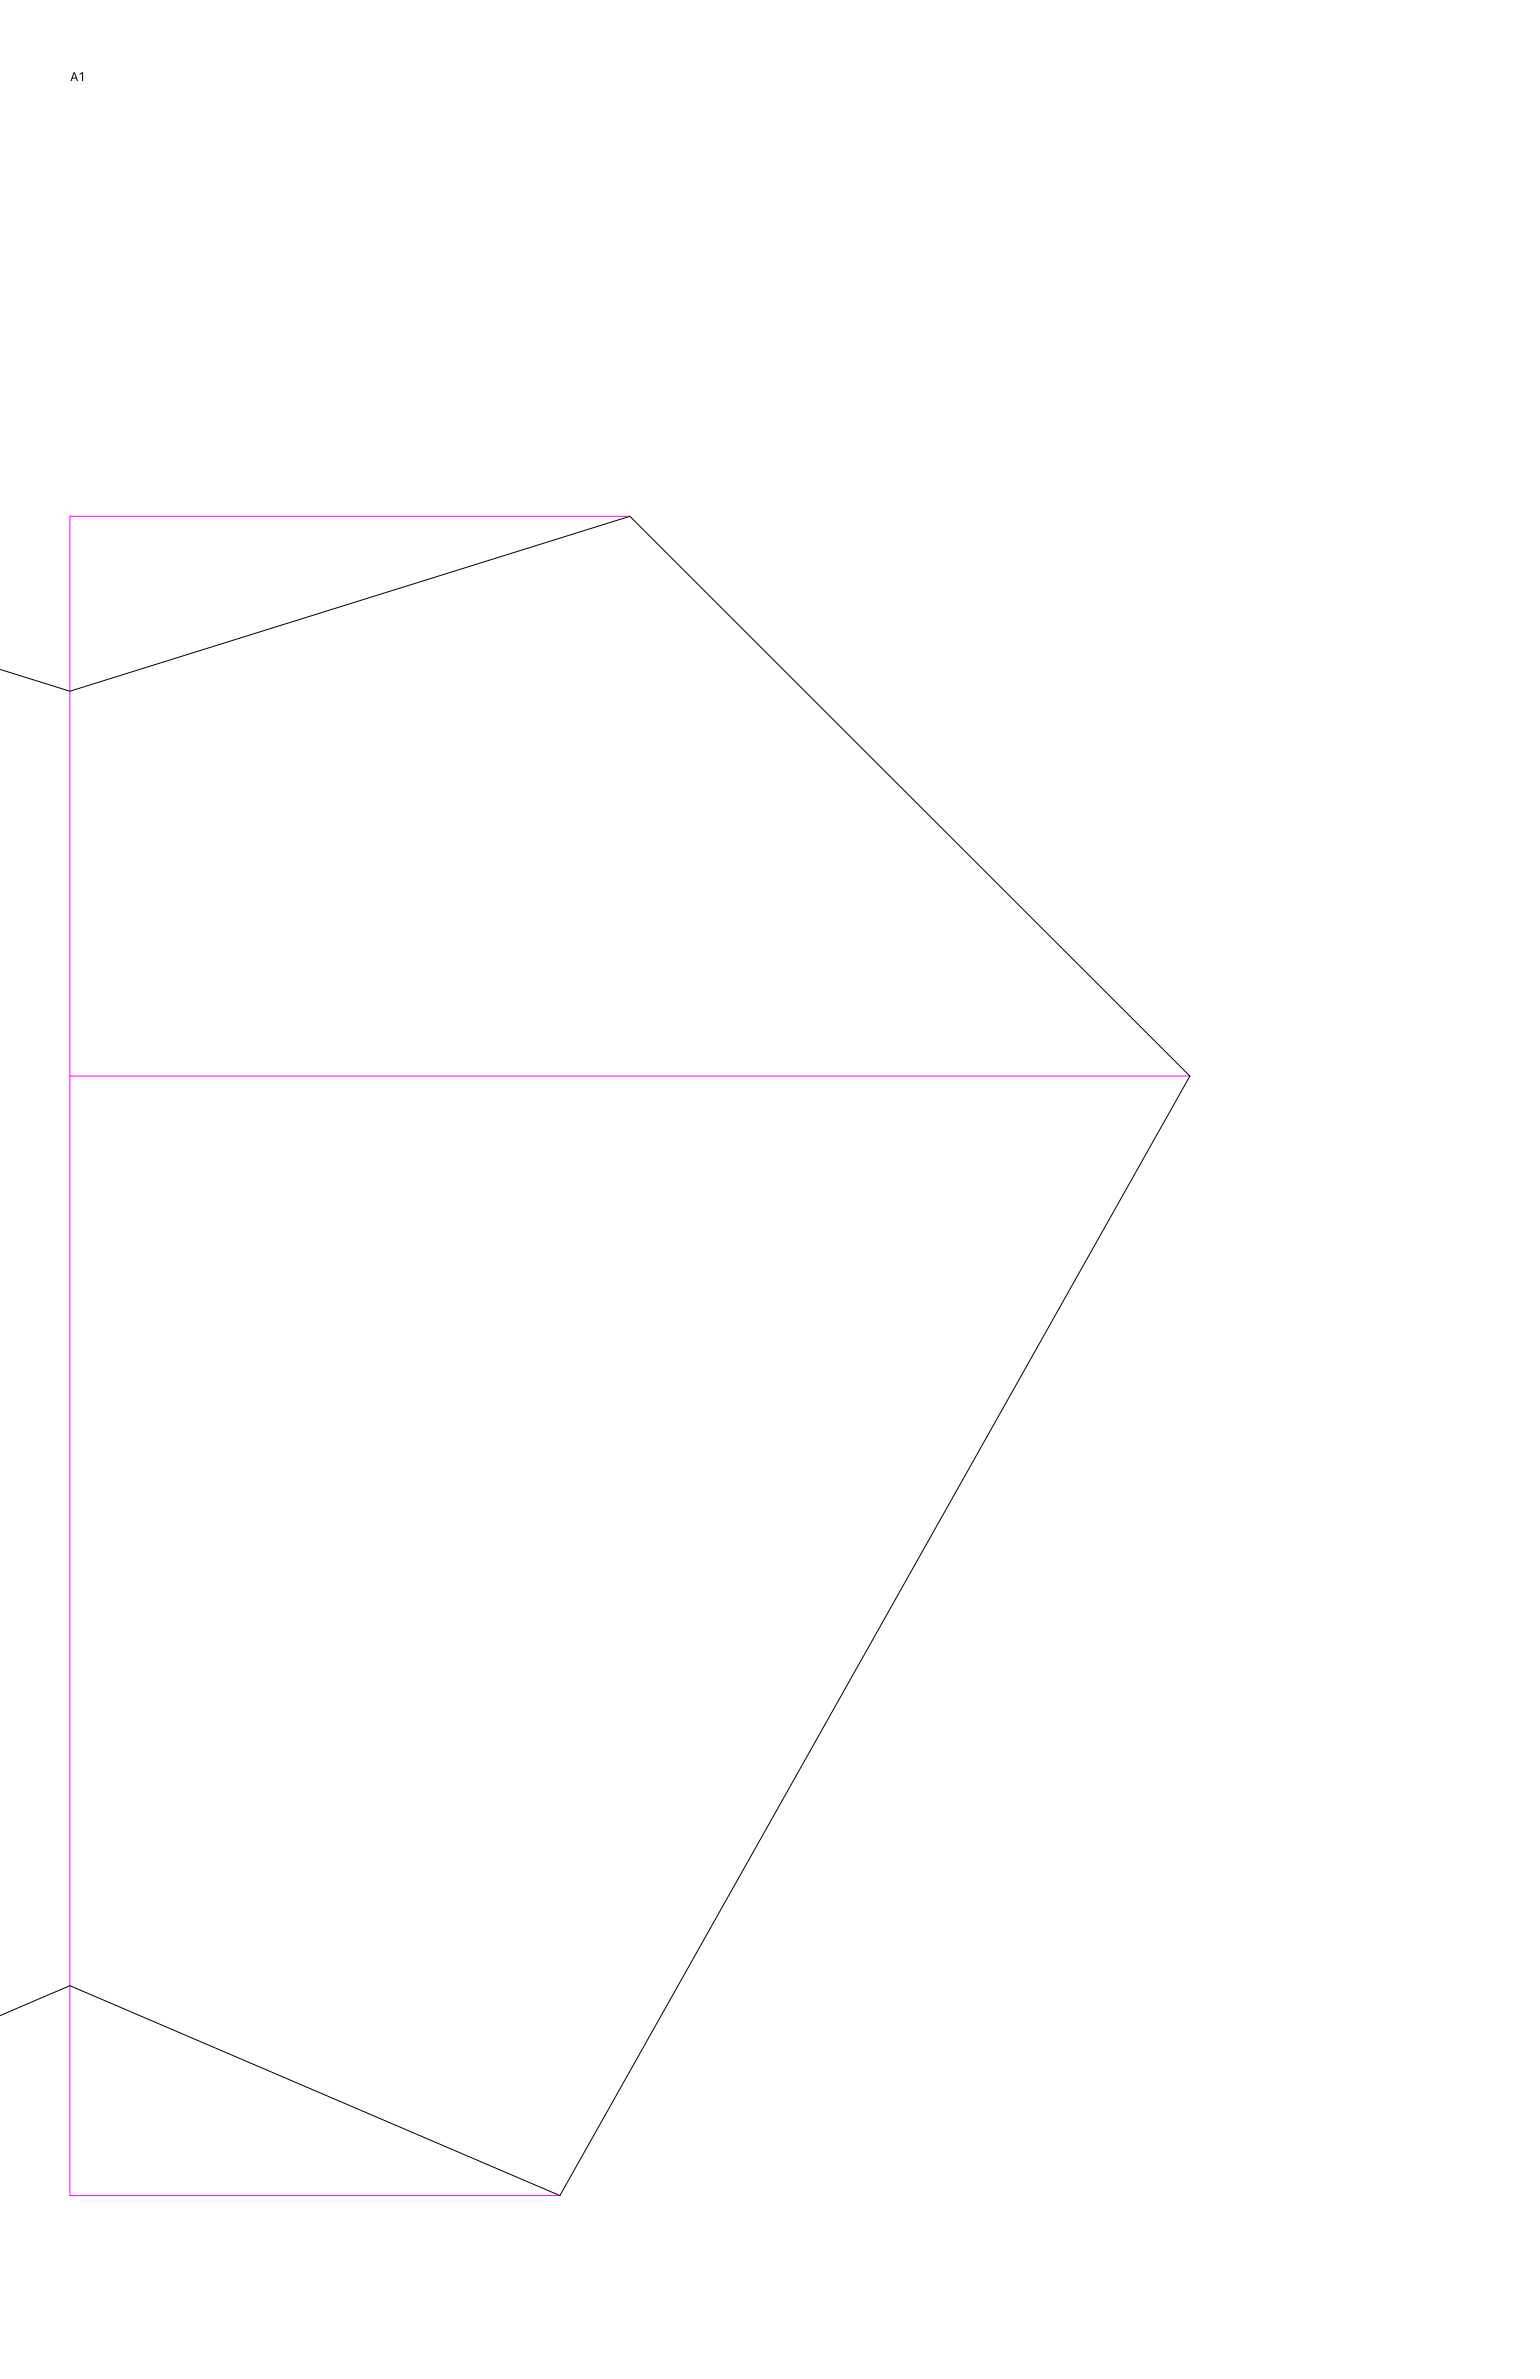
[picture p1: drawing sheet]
<svg xmlns="http://www.w3.org/2000/svg" width="559mm" height="864mm" viewBox="0 0 559 864" stroke-linecap="round" stroke-linejoin="round" font-family="sans-serif">
<path d="M228.6 187.4h-203.2v609.6h177.8M25.4 390.6h406.4" fill="none" stroke="#f0f" stroke-width=".36"/>
<path d="M0 243l25.4 7.9 203.2-63.5 203.2 203.2-228.6 406.4-177.8-76.2-25.5 10.9" fill="none" stroke="#000" stroke-width=".36"/>
<path d="M26.7 26.2l-1.1 3.2h.4l.3-.9h1.3l.3 .9h.4l-1.2-3.2zM26.9 26.7l.6 1.5h-1.1zM28.9 26.8v.5l.9-.6v2.7h.4v-3.2z" fill-rule="evenodd" fill="#000"/>
</svg>
